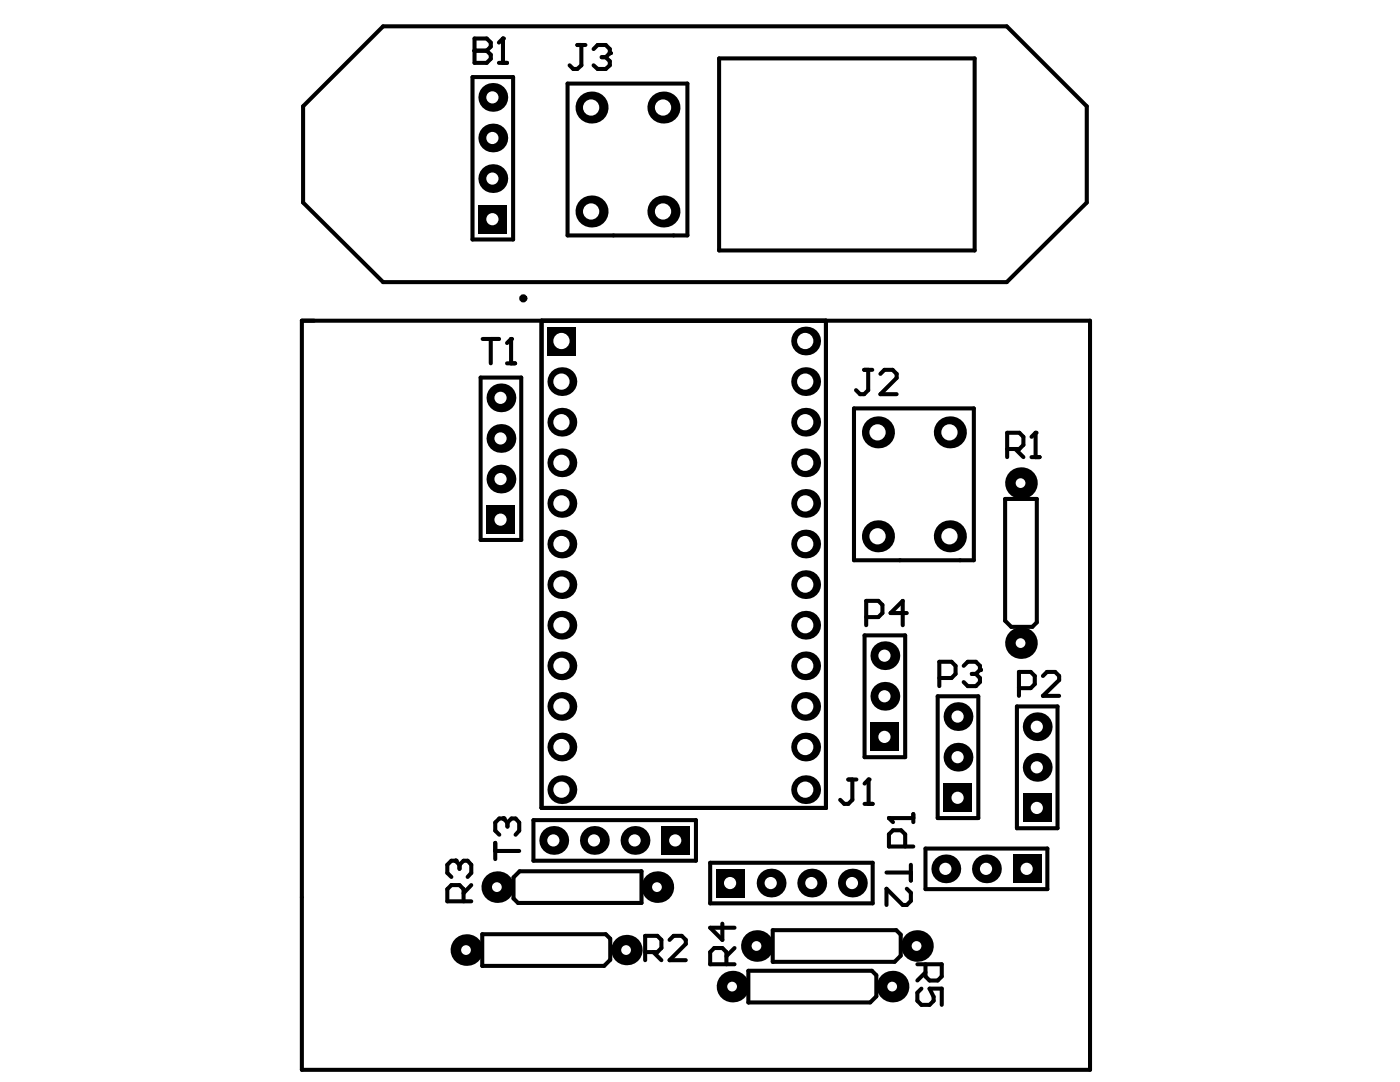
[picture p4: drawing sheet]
<svg xmlns="http://www.w3.org/2000/svg" width="279mm" height="216mm" viewBox="0 0 279 216" stroke-linecap="round" stroke-linejoin="round" font-family="sans-serif">
<path d="M143.5 11.7h51v38.3h-51z" fill="none" stroke="#000" stroke-width=".2"/>
<g fill="none" stroke="#000" stroke-width=".81">
<path d="M94.3 15.4h8.1v32.4h-8.1zM94.7 7.7h2.4l.8 .8v.8l-.8 .8 .8 .8v.8l-.8 .8h-2.4zM94.7 10.1h2.4M99.6 12.5h1.6M99.6 8.5l.8-.8v4.8M113.3 16.7h23.9v30.3h-23.9zM115.2 9h1.6M116 9v4l-.8 .8h-.8l-.7-.8M118.5 9.8l.8-.8h1.6l.8 .8v.8l-.8 .8M120.1 11.4h.8M120.9 11.4l.8 .8v.8l-.8 .8h-1.6l-.8-.8M143.5 11.7h51v38.3h-51z"/>
<path d="M60.5 21.2l16-15.9h124.4l16 15.9v19.2l-16 15.9h-124.4l-16-15.9zM60.2 64h157.3v149.5h-157.3zM95.9 75.3h8.1v32.4h-8.1zM96.3 67.6h3.3M97.9 67.6v4.9M101.2 72.5h1.6M101.2 68.4l.8-.8v4.9M108.1 64v97.2h56.7v-97.2M172.5 73.8h1.6M173.3 73.8v4l-.8 .9h-.9l-.8-.9M175.7 74.6l.8-.8h1.6l.8 .8v.8l-3.2 3.3h3.2M170.4 81.5h24v30.3h-24z"/>
<path d="M200.6 99.6h6.3v24.6l-.9 .9h-4.2l-1.2-1.2zM201 89.6h2.4l.8-.8v-1.6l-.8-.8h-2.4v4.8M202.6 89.6l1.6 1.6M205.9 87.2l.8-.8v4.8M205.9 91.2h1.6M172.5 126.8h8.1v24.3h-8.1zM172.9 123.1h2.4l.8-.8v-1.6l-.8-.8h-2.4v4.9M181 122.3h-3.3l2.5-2.4v4.9M187.1 138.9h8.1v24.3h-8.1zM187.5 135.3h2.4l.8-.8v-1.6l-.8-.9h-2.4v4.9M192.3 132.9l.8-.9h1.7l.8 .9v.8l-.8 .8M193.9 134.5h.9"/>
<path d="M194.8 134.5l.8 .8v.8l-.8 .8h-1.7l-.8-.8M203.4 137.3h2.3l.8-.8v-1.6l-.8-.8h-2.3v4.8M208.1 134.9l.8-.8h1.7l.8 .8v.8l-3.3 3.2h3.3M169.3 155.5h1.6M170.1 155.5v4.1l-.8 .8h-.8l-.8-.8M172.5 156.4l.9-.9v4.9M202.9 141h8.2v24.3h-8.2zM91.7 172.6l-.8-.9h-.8l-.8 .9v1.6l.8 .8M91.7 172.6l.8-.9h.8l.8 .9v1.6l-.8 .8M91.7 172.6v.8M92.5 179.8v-2.4l-.8-.8h-1.6l-.8 .8v2.4h4.8M94.1 176.6l-1.6 1.6"/>
<path d="M98.8 168.2v3.2M98.8 169.8h4.8M101.3 164.1l-.8-.8h-.9l-.8 .8v1.7l.8 .8M101.3 164.1l.8-.8h.8l.7 .8v1.7l-.7 .8M101.3 164.1v.8M102.5 175.1l1.2-1.2h24.3v6.3h-24.6l-.9-.9zM106.5 163.6h32.4v8.1h-32.4zM141.7 172.2h32.5v8.1h-32.5zM172.5 160.4h1.7M176.9 174.1h4.9M180.6 168.9v-2.4l-.8-.8h-1.6l-.8 .8v2.4h4.9M181 177.3l.8 .8v1.7l-.8 .8h-.8l-3.3-3.3v3.3"/>
<path d="M181.8 172.6v3.1M182.3 163.2h-4.9l.8 .9M182.3 162.4v1.7M184.7 169.3h24.3v8.1h-24.3zM96.2 186.4h24.7l.9 .9v4.2l-1.2 1.2h-24.4zM128.8 190h2.4l.8-.8v-1.7l-.8-.8h-2.4v4.9M130.4 190l1.6 1.6M133.6 187.5l.8-.8h1.7l.8 .8v.9l-3.3 3.2h3.3M144.2 184.3v3.2l-2.5-2.4h4.9M145 192.4v-2.4l-.8-.8h-1.7l-.8 .8v2.4h4.9M146.6 189.2l-1.6 1.6M149.4 193.7h24.6l.9 .9v4.2l-1.2 1.2h-24.3z"/>
<path d="M154.2 185.6h24.7l.9 .9v4.2l-1.3 1.2h-24.3zM183.1 192.4h4.8v2.4l-.8 .8h-1.6l-.8-.8v-2.4M183.9 197.3l-.8 .8v1.6l.8 .8h1.6l.8-.8v-.8l-.8-1.6h2.4v3.2M184.7 194l-1.6 1.6"/>
<circle cx="104.4" cy="59.5" r=".41"/>
</g>
<g fill="none" stroke="#000" stroke-width=".32">
<path d="M97.3 18.4h2.1v2.1h-2.1zM97.3 26.5h2.1v2.1h-2.1zM97.3 34.6h2.1v2.1h-2.1zM97.3 42.7h2.1v2.1h-2.1zM98.9 78.3h2.1v2.1h-2.1zM111.1 67h2.1v2.1h-2.1zM111.1 75.1h2.1v2.1h-2.1zM159.7 75.1h2.1v2.1h-2.1zM159.7 67h2.1v2.1h-2.1zM98.9 86.4h2.1v2.1h-2.1zM98.9 94.5h2.1v2.1h-2.1zM111.1 83.2h2.1v2.1h-2.1z"/>
<path d="M111.1 91.3h2.1v2.1h-2.1zM111.1 99.4h2.1v2.1h-2.1zM159.7 99.4h2.1v2.1h-2.1zM159.7 91.3h2.1v2.1h-2.1zM159.7 83.2h2.1v2.1h-2.1zM98.9 102.6h2.1v2.1h-2.1zM111.1 107.5h2.1v2.1h-2.1zM111.1 115.6h2.1v2.1h-2.1zM159.7 115.6h2.1v2.1h-2.1zM159.7 107.5h2.1v2.1h-2.1zM111.1 123.7h2.1v2.1h-2.1zM111.1 131.8h2.1v2.1h-2.1z"/>
<path d="M111.1 139.9h2.1v2.1h-2.1zM159.7 139.9h2.1v2.1h-2.1zM159.7 131.8h2.1v2.1h-2.1zM159.7 123.7h2.1v2.1h-2.1zM175.5 129.8h2.1v2.1h-2.1zM175.5 137.9h2.1v2.1h-2.1zM111.1 156.5h2.1v2.1h-2.1zM111.1 148h2.1v2.1h-2.1zM159.7 156.5h2.1v2.1h-2.1zM159.7 148h2.1v2.1h-2.1zM175.5 146h2.1v2.1h-2.1zM190.1 141.9h2.1v2.1h-2.1z"/>
<path d="M190.1 150h2.1v2.1h-2.1zM190.1 158.1h2.1v2.1h-2.1zM205.9 144h2.2v2.1h-2.2zM205.9 152.1h2.2v2.1h-2.2zM109.5 166.6h2.1v2.2h-2.1zM117.6 166.6h2.1v2.2h-2.1zM125.7 166.6h2.1v2.2h-2.1zM133.8 166.6h2.1v2.2h-2.1zM144.7 175.2h2.1v2.1h-2.1zM152.8 175.2h2.1v2.1h-2.1zM160.9 175.2h2.2v2.1h-2.2zM169.1 175.2h2.1v2.1h-2.1z"/>
<path d="M187.7 172.3h2.1v2.1h-2.1zM195.8 172.3h2.1v2.1h-2.1zM203.9 172.3h2.1v2.1h-2.1zM205.9 160.2h2.2v2.1h-2.2z"/>
</g>
<g fill="#000">
<circle cx="94.7" cy="10.1" r=".4"/>
<circle cx="100.4" cy="7.7" r=".4"/>
<circle cx="121.7" cy="10.6" r=".4"/>
<circle cx="102" cy="67.6" r=".4"/>
<circle cx="206.7" cy="86.4" r=".4"/>
<circle cx="195.6" cy="133.7" r=".4"/>
<circle cx="173.4" cy="155.5" r=".4"/>
<circle cx="90.9" cy="171.7" r=".4"/>
<circle cx="100.5" cy="163.3" r=".4"/>
<circle cx="177.4" cy="163.2" r=".4"/>
</g>
<path d="M188.4 156.4h5.6v5.6h-5.6z" fill-rule="evenodd" fill="#000"/>
<circle cx="191.1" cy="159.2" r="1.22" fill="#fff"/>
<path d="M142.9 173.4h5.7v5.6h-5.7z" fill-rule="evenodd" fill="#000"/>
<circle cx="145.7" cy="176.2" r="1.22" fill="#fff"/>
<circle cx="191.2" cy="151.1" r="2.87" fill="#000"/>
<circle cx="191.1" cy="151.1" r="1.22" fill="#fff"/>
<circle cx="191.2" cy="143" r="2.87" fill="#000"/>
<circle cx="191.1" cy="143" r="1.22" fill="#fff"/>
<circle cx="93.1" cy="189.6" r="3.2" fill="#000"/>
<circle cx="93" cy="189.6" r=".97" fill="#fff"/>
<circle cx="112.1" cy="157.6" r="2.87" fill="#000"/>
<circle cx="112.1" cy="157.6" r="1.62" fill="#fff"/>
<circle cx="118.6" cy="167.7" r="2.87" fill="#000"/>
<circle cx="118.5" cy="167.7" r="1.22" fill="#fff"/>
<circle cx="110.5" cy="167.7" r="2.87" fill="#000"/>
<circle cx="110.4" cy="167.7" r="1.22" fill="#fff"/>
<circle cx="112.1" cy="124.8" r="2.87" fill="#000"/>
<circle cx="112.1" cy="124.8" r="1.62" fill="#fff"/>
<circle cx="112.1" cy="132.9" r="2.87" fill="#000"/>
<circle cx="112.1" cy="132.9" r="1.62" fill="#fff"/>
<circle cx="112.1" cy="141" r="2.87" fill="#000"/>
<circle cx="112.1" cy="141" r="1.62" fill="#fff"/>
<circle cx="112.1" cy="108.6" r="2.87" fill="#000"/>
<circle cx="112.1" cy="108.6" r="1.62" fill="#fff"/>
<circle cx="112.1" cy="100.5" r="2.87" fill="#000"/>
<circle cx="112.1" cy="100.5" r="1.62" fill="#fff"/>
<circle cx="112.1" cy="116.7" r="2.87" fill="#000"/>
<circle cx="112.1" cy="116.7" r="1.62" fill="#fff"/>
<circle cx="112.1" cy="84.2" r="2.87" fill="#000"/>
<circle cx="112.1" cy="84.2" r="1.62" fill="#fff"/>
<circle cx="112.1" cy="76.1" r="2.87" fill="#000"/>
<circle cx="112.1" cy="76.1" r="1.62" fill="#fff"/>
<circle cx="118.1" cy="21.5" r="3.2" fill="#000"/>
<circle cx="118" cy="21.5" r="1.62" fill="#fff"/>
<circle cx="131.2" cy="177" r="3.2" fill="#000"/>
<circle cx="131.1" cy="177" r=".97" fill="#fff"/>
<path d="M132 164.9h5.7v5.6h-5.7z" fill-rule="evenodd" fill="#000"/>
<circle cx="134.8" cy="167.7" r="1.22" fill="#fff"/>
<circle cx="132.4" cy="21.5" r="3.2" fill="#000"/>
<circle cx="132.3" cy="21.5" r="1.62" fill="#fff"/>
<circle cx="162" cy="176.2" r="2.87" fill="#000"/>
<circle cx="161.9" cy="176.2" r="1.22" fill="#fff"/>
<circle cx="170.1" cy="176.2" r="2.87" fill="#000"/>
<circle cx="170" cy="176.2" r="1.22" fill="#fff"/>
<circle cx="160.8" cy="157.6" r="2.87" fill="#000"/>
<circle cx="160.7" cy="157.6" r="1.62" fill="#fff"/>
<circle cx="160.8" cy="141" r="2.87" fill="#000"/>
<circle cx="160.7" cy="141" r="1.62" fill="#fff"/>
<circle cx="160.8" cy="132.9" r="2.87" fill="#000"/>
<circle cx="160.7" cy="132.9" r="1.62" fill="#fff"/>
<circle cx="160.8" cy="124.8" r="2.87" fill="#000"/>
<circle cx="160.7" cy="124.8" r="1.62" fill="#fff"/>
<circle cx="160.8" cy="116.7" r="2.87" fill="#000"/>
<circle cx="160.7" cy="116.7" r="1.62" fill="#fff"/>
<circle cx="160.8" cy="100.5" r="2.87" fill="#000"/>
<circle cx="160.7" cy="100.5" r="1.62" fill="#fff"/>
<circle cx="160.8" cy="108.6" r="2.87" fill="#000"/>
<circle cx="160.7" cy="108.6" r="1.62" fill="#fff"/>
<circle cx="160.8" cy="76.1" r="2.87" fill="#000"/>
<circle cx="160.7" cy="76.1" r="1.62" fill="#fff"/>
<circle cx="160.8" cy="84.2" r="2.87" fill="#000"/>
<circle cx="160.7" cy="84.2" r="1.62" fill="#fff"/>
<circle cx="183" cy="188.8" r="3.2" fill="#000"/>
<circle cx="182.9" cy="188.8" r=".97" fill="#fff"/>
<circle cx="189.6" cy="107" r="3.2" fill="#000"/>
<circle cx="189.5" cy="107" r="1.62" fill="#fff"/>
<circle cx="189.6" cy="86.3" r="3.2" fill="#000"/>
<circle cx="189.5" cy="86.3" r="1.62" fill="#fff"/>
<circle cx="112.1" cy="149.1" r="2.87" fill="#000"/>
<circle cx="112.1" cy="149.1" r="1.62" fill="#fff"/>
<circle cx="112.1" cy="92.3" r="2.87" fill="#000"/>
<circle cx="112.1" cy="92.3" r="1.62" fill="#fff"/>
<path d="M109.3 65.2h5.7v5.7h-5.7z" fill-rule="evenodd" fill="#000"/>
<circle cx="112.1" cy="68" r="1.62" fill="#fff"/>
<circle cx="118.1" cy="42.2" r="3.2" fill="#000"/>
<circle cx="118" cy="42.2" r="1.62" fill="#fff"/>
<circle cx="146.2" cy="196.9" r="3.2" fill="#000"/>
<circle cx="146.1" cy="196.9" r=".97" fill="#fff"/>
<circle cx="132.4" cy="42.2" r="3.2" fill="#000"/>
<circle cx="132.3" cy="42.2" r="1.62" fill="#fff"/>
<circle cx="160.8" cy="149.1" r="2.87" fill="#000"/>
<circle cx="160.7" cy="149.1" r="1.62" fill="#fff"/>
<circle cx="160.8" cy="68" r="2.87" fill="#000"/>
<circle cx="160.7" cy="68" r="1.62" fill="#fff"/>
<circle cx="160.8" cy="92.3" r="2.87" fill="#000"/>
<circle cx="160.7" cy="92.3" r="1.62" fill="#fff"/>
<circle cx="188.8" cy="173.4" r="2.87" fill="#000"/>
<circle cx="188.7" cy="173.4" r="1.22" fill="#fff"/>
<circle cx="196.9" cy="173.4" r="2.87" fill="#000"/>
<circle cx="196.8" cy="173.4" r="1.22" fill="#fff"/>
<circle cx="125" cy="189.6" r="3" fill="#000"/>
<circle cx="124.9" cy="189.6" r=".97" fill="#fff"/>
<circle cx="153.9" cy="176.2" r="2.87" fill="#000"/>
<circle cx="153.8" cy="176.2" r="1.22" fill="#fff"/>
<circle cx="99.2" cy="177" r="3.2" fill="#000"/>
<circle cx="99.2" cy="177" r=".97" fill="#fff"/>
<circle cx="151.1" cy="188.8" r="3.2" fill="#000"/>
<circle cx="151" cy="188.8" r=".97" fill="#fff"/>
<circle cx="126.7" cy="167.7" r="2.87" fill="#000"/>
<circle cx="126.6" cy="167.7" r="1.22" fill="#fff"/>
<circle cx="176.6" cy="130.8" r="2.87" fill="#000"/>
<circle cx="176.5" cy="130.8" r="1.22" fill="#fff"/>
<circle cx="176.6" cy="138.9" r="2.87" fill="#000"/>
<circle cx="176.5" cy="138.9" r="1.22" fill="#fff"/>
<path d="M97.1 100.9h5.7v5.6h-5.7z" fill-rule="evenodd" fill="#000"/>
<circle cx="99.9" cy="103.7" r="1.22" fill="#fff"/>
<circle cx="175.2" cy="107" r="3.2" fill="#000"/>
<circle cx="175.1" cy="107" r="1.62" fill="#fff"/>
<circle cx="100" cy="87.5" r="2.87" fill="#000"/>
<circle cx="99.9" cy="87.5" r="1.22" fill="#fff"/>
<circle cx="100" cy="79.4" r="2.87" fill="#000"/>
<circle cx="99.9" cy="79.4" r="1.22" fill="#fff"/>
<circle cx="175.2" cy="86.3" r="3.2" fill="#000"/>
<circle cx="175.1" cy="86.3" r="1.62" fill="#fff"/>
<circle cx="98.4" cy="35.6" r="2.87" fill="#000"/>
<circle cx="98.3" cy="35.6" r="1.22" fill="#fff"/>
<circle cx="98.4" cy="27.5" r="2.87" fill="#000"/>
<circle cx="98.3" cy="27.5" r="1.22" fill="#fff"/>
<circle cx="207" cy="153.1" r="2.87" fill="#000"/>
<circle cx="206.9" cy="153.1" r="1.22" fill="#fff"/>
<path d="M204.2 158.4h5.6v5.7h-5.6z" fill-rule="evenodd" fill="#000"/>
<circle cx="206.9" cy="161.2" r="1.22" fill="#fff"/>
<circle cx="203.8" cy="128.3" r="3.2" fill="#000"/>
<circle cx="203.7" cy="128.3" r=".97" fill="#fff"/>
<path d="M173.8 144.2h5.6v5.7h-5.6z" fill-rule="evenodd" fill="#000"/>
<circle cx="176.5" cy="147" r="1.22" fill="#fff"/>
<circle cx="178.1" cy="196.9" r="3.2" fill="#000"/>
<circle cx="178.1" cy="196.9" r=".97" fill="#fff"/>
<path d="M95.5 40.9h5.7v5.7h-5.7z" fill-rule="evenodd" fill="#000"/>
<circle cx="98.3" cy="43.7" r="1.22" fill="#fff"/>
<circle cx="100" cy="95.6" r="2.87" fill="#000"/>
<circle cx="99.9" cy="95.6" r="1.22" fill="#fff"/>
<circle cx="98.4" cy="19.4" r="2.87" fill="#000"/>
<circle cx="98.3" cy="19.4" r="1.22" fill="#fff"/>
<circle cx="207" cy="145" r="2.87" fill="#000"/>
<circle cx="206.9" cy="145" r="1.22" fill="#fff"/>
<path d="M202.1 170.5h5.7v5.7h-5.7z" fill-rule="evenodd" fill="#000"/>
<circle cx="204.9" cy="173.4" r="1.22" fill="#fff"/>
<circle cx="203.8" cy="96.4" r="3.2" fill="#000"/>
<circle cx="203.7" cy="96.4" r=".97" fill="#fff"/>
</svg>
